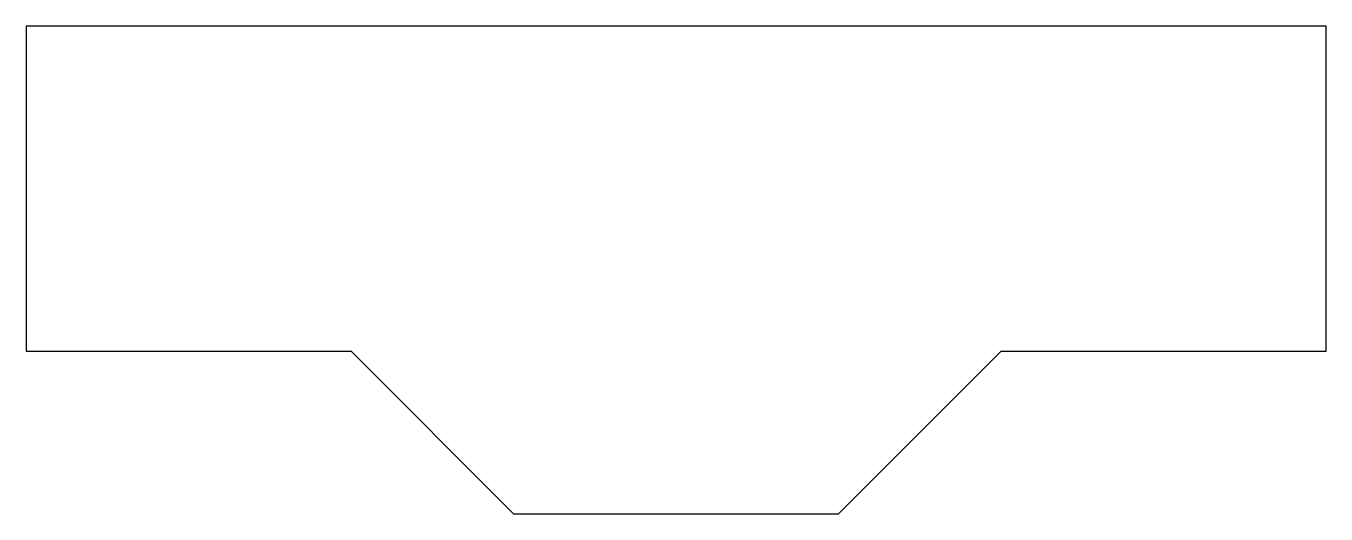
# Model space of a CAD drawing. Header units: millimetres. Extents: x 50 to 450, y 150 to 300.
import ezdxf

# ---------------------------------------------------------------- set-up
doc = ezdxf.new("R2010")
doc.units = ezdxf.units.MM

msp = doc.modelspace()

# ---------------------------------------------------------------- linework, layer by layer
msp.add_lwpolyline([(50, 300), (50, 200), (150, 200), (200, 150), (300, 150), (350, 200), (450, 200), (450, 300)], close=True)

doc.saveas('drawing.dxf')
